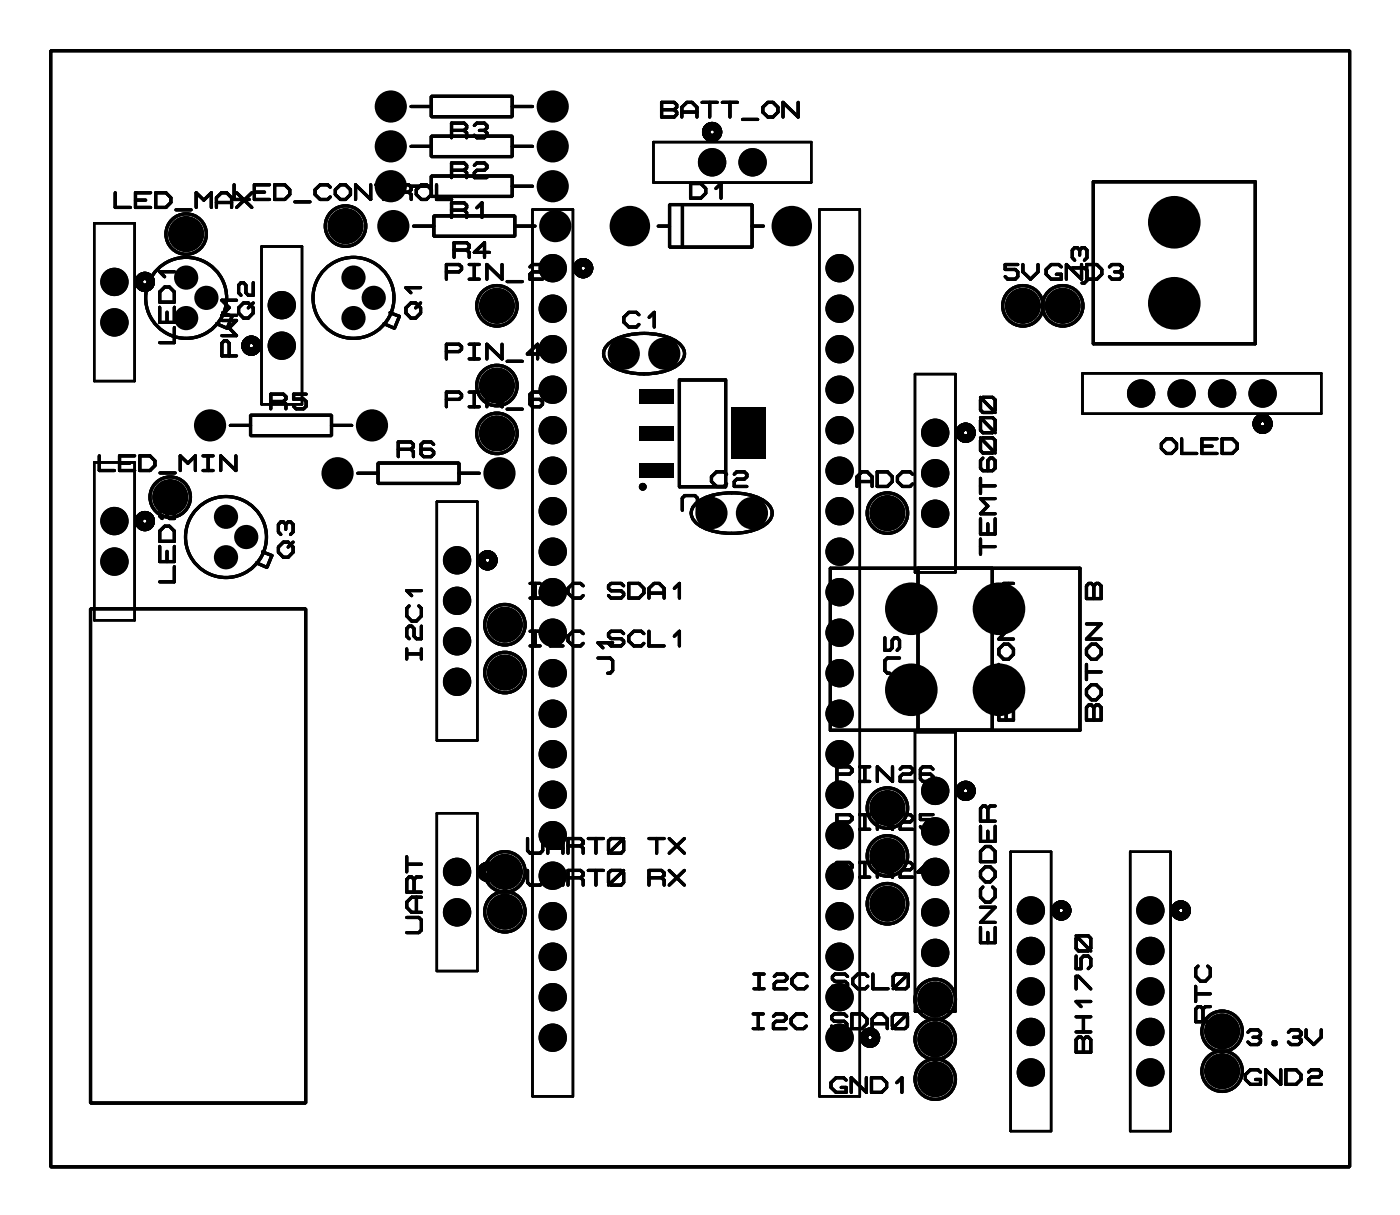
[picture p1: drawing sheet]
<svg xmlns="http://www.w3.org/2000/svg" width="88mm" height="76mm" viewBox="0 0 88 76" stroke-linecap="round" stroke-linejoin="round" font-family="sans-serif">
<path d="M40.1 29h2.2v.9h-2.2zM40.1 26.7h2.2v.9h-2.2zM40.1 24.4h2.2v.9h-2.2zM45.9 25.6h2.2v3.2h-2.2z" fill="#000"/>
<g fill="none" stroke="#000" stroke-width=".51">
<circle cx="9.1" cy="17.7" r=".38"/>
<circle cx="36.6" cy="16.8" r=".38"/>
<circle cx="44.7" cy="8.3" r=".38"/>
<circle cx="9.1" cy="32.7" r=".38"/>
<circle cx="15.8" cy="21.7" r=".38"/>
<circle cx="30.6" cy="35.1" r=".38"/>
<circle cx="60.6" cy="27.1" r=".38"/>
<circle cx="79.2" cy="26.6" r=".38"/>
<circle cx="30.6" cy="54.7" r=".38"/>
<circle cx="60.6" cy="49.6" r=".38"/>
<circle cx="66.6" cy="57.1" r=".38"/>
<circle cx="74.1" cy="57.1" r=".38"/>
<circle cx="54.6" cy="65.1" r=".38"/>
</g>
<g fill="none" stroke="#000" stroke-width=".15">
<path d="M5.9 14h2.5v9.9h-2.5zM16.4 15.5h2.5v9.9h-2.5zM33.4 13.1h2.5v55.7h-2.5zM41 8.9h9.9v2.5h-9.9zM51.4 13.1h2.5v55.7h-2.5zM5.9 29h2.5v9.9h-2.5zM27.4 31.5h2.5v14.9h-2.5zM57.4 23.5h2.5v12.4h-2.5zM67.9 23.4h15v2.5h-15zM27.4 51h2.5v9.9h-2.5zM57.4 45.9h2.5v17.5h-2.5zM63.4 53.4h2.5v17.5h-2.5z"/>
<path d="M70.9 53.4h2.5v17.5h-2.5z"/>
</g>
<g fill="none" stroke="#000" stroke-width=".2">
<path d="M3.2 3.2h81.5v70h-81.5zM7.2 12.1v.9h1M8.5 12.5h.6M9.4 12.1h-.9v.9h.9M9.8 12.1h.6l.3 .3v.3l-.3 .3h-.6zM10 18.3l.3-.3h.3l.3 .3v.6h-.9zM10 19.3v.9h.9v-.9M10.5 19.6v.6M10.9 17h-.9l.3 .4M11 13.2h1M12.3 13v-.9l.5 .4 .5-.4v.9M13.6 13v-.6l.3-.3h.3l.3 .3v.6"/>
<path d="M13.6 12.7h.9M14 19.6l.6 .2-.3 .8M14.7 11.6v.9h.9M14.8 18.8h-.9l.5 .5-.5 .5h.9M14.8 12.1l1 .9M15.3 19h.3l.3 .3v.3l-.3 .3h-.3l-.3-.3v-.3zM15.8 12.1l-1 .9M15.9 17.7v.8h-.3l-.2-.1v-.5l-.1-.2h-.2l-.1 .2v.5l.1 .1M15.9 19l-.3 .3M16 12h.6M16.9 11.6h-.9v.9h.9M17.2 11.6h.7l.3 .3v.3l-.3 .3h-.7z"/>
<path d="M18.5 12.7h.9M20.7 11.7l-.1-.1h-.5l-.3 .3v.3l.3 .3h.5l.1-.2M21 11.9l.4-.3h.3l.3 .3v.3l-.3 .3h-.3l-.4-.3zM23.3 11.6v.9l-1-.9v.9M23.6 11.6h.9M24.1 11.6v.9M24.5 19.6l.6 .2-.3 .8M24.8 12h.8M25.5 19.3l.3-.3h.3l.3 .3v.3l-.3 .3h-.3l-.3-.3zM25.6 12l.2-.1v-.2l-.2-.1h-.8v.9M25.6 12l.2 .2v.3M25.8 11.7h1.3"/>
<path d="M25.8 9.2h1.3M25.8 6.7h1.3M25.9 14.2h1.3M26.1 11.9l.3-.3h.4l.3 .3v.3l-.3 .3h-.4l-.3-.3zM26.4 19l-.3 .3M26.4 18h-.9l.3 .4M27.1 11h5v1.3h-5zM27.1 8.5h5v1.3h-5zM27.1 6h5v1.3h-5zM27.2 13.5h5.1v1.3h-5.1zM27.4 11.6v.9h.9M28 17h.8l.2-.1v-.2l-.2-.1h-.8v.9"/>
<path d="M28.3 13.2h.8M28.3 10.7h.8M28.3 8.2h.8M28.5 15.7h.8M29.1 8.2l.2-.2v-.1l-.2-.2h-.8v.9M29.1 10.7l.2-.2v-.1l-.2-.2h-.8v.9M29.1 13.2l.2-.2v-.1l-.2-.2h-.8v.9M29.1 8.2l.2 .1v.3M29.1 10.7l.2 .1v.3M29.1 13.2l.2 .1v.3M29.3 15.7l.1-.2v-.1l-.1-.2h-.8v.9M29.3 15.7l.1 .1v.3"/>
<path d="M29.4 16.6h.7M29.4 17.5h.7M29.8 10.4l.1-.2h.5l.1 .2v.1l-.1 .2h-.5l-.1 .1v.3h.7M29.8 7.9l.1-.2h.5l.1 .2v.1l-.1 .2M29.8 16.6v.9M29.9 13l.3-.3v.9M30.1 8.2h.3M30.4 8.2l.1 .1v.2l-.1 .1h-.5l-.1-.1M30.7 15.8h-.9l.6-.6v.9M31.5 16.6v.9l-1-.9v.9M31.8 17.7h1M32.1 11.7h1.3"/>
<path d="M32.1 9.2h1.3M32.1 6.7h1.3M32.3 14.2h1.3M33.2 16.7l.2-.1h.5l.1 .1v.2l-.1 .1h-.5l-.2 .2v.3h.8M40.1 19.7l-.2-.1h-.4l-.4 .3v.3l.4 .3h.4l.2-.2M40.7 19.9l.3-.3v.9M41.3 14.2h.7M41.5 6.4h.8l.2 .2v.1l-.2 .2 .2 .1v.2l-.2 .1h-.8zM41.5 6.9h.8M42 12.8h5.2v2.7h-5.2zM42.8 7.3v-.6l.3-.3h.3l.3 .3v.6M42.8 7h.9"/>
<path d="M42.8 12.9v2.6M43.3 11.5h.7l.3 .3v.3l-.3 .3h-.7zM44 6.4h1M44.5 6.4v.9M44.9 11.8l.3-.3v.9M45.3 6.4h1M45.8 6.4v.9M46.6 7.5h.9M47.2 14.2h.7M47.9 6.7l.3-.3h.3l.3 .3v.3l-.3 .3h-.3l-.3-.3zM50.1 6.4v.9l-1-.9v.9M63.9 16.6h-.8v.3h.6l.2 .1v.3l-.2 .2h-.5l-.1-.2"/>
<path d="M64.2 16.6v.4l.5 .5 .4-.5v-.4M66.6 16.7l-.2-.1h-.4l-.4 .3v.3l.4 .3h.6v-.3h-.3M67.3 16.8h.7l.2 .2M67.7 15.7l.2-.2h.1l.2 .2v.5l-.2 .1M67.7 15.7l-.1-.2h-.2l-.1 .2v.5l.1 .1M67.7 15.7v.3M67.9 16.6v.9l-1-.9v.9M68.2 17.5h.6l.3-.3v-.3l-.3-.3h-.6v1l-.2 .1h-.1M68.6 11.4h10.2v10.2h-10.2zM69.6 16.7l.2-.1h.4l.2 .1v.2l-.2 .1M69.9 17h.3M70.2 17l.2 .2v.1l-.2 .2h-.4l-.2-.2"/>
<path d="M5.7 38.2h13.5v31h-13.5zM6.2 28.6v.9h1M7.5 29h.6M8.4 28.6h-.9v.9h.9M8.8 28.6h.6l.3 .3v.3l-.3 .3h-.6zM10 33.3l.3-.3h.3l.3 .3v.6h-.9zM10 34.3v.9h.9v-.9M10 29.7h1M10.5 34.6v.6M10.9 20.5v1h-.9M10.9 31.7v.8h-.3l-.1-.1v-.5l-.2-.2h-.1l-.2 .2v.5l.2 .1M10.9 35.5v1h-.9"/>
<path d="M11.3 29.5v-.9l.5 .4 .5-.4v.9M12.7 29.5h.7M12.7 28.6h.7M13.1 28.6v.9M13.6 20.3l.6 .3M13.9 20.1h.9l-.4 .5 .4 .4h-.9M14.4 22.3v-.8l-.2-.1h-.1l-.2 .1v.8h.9M14.4 26.7h1.3M14.8 28.6v.9l-1-.9v.9M15.7 26h5.1v1.3h-5.1zM16.1 35.3l.6 .3M16.5 34.6l.6 .2-.3 .8"/>
<path d="M17 25.2h.8M17.5 34.3l.3-.3h.3l.3 .3v.3l-.3 .3h-.3l-.3-.3zM17.8 25.2l.1-.2v-.1l-.1-.2h-.8v.9M17.8 25.2l.1 .1v.3M17.9 32.9l-.1-.2h-.2l-.1 .2v.5l.1 .1M17.9 32.9l.2-.2h.1l.2 .2v.5l-.2 .1M17.9 32.9v.3M18.4 34l-.3 .3M19.2 24.7h-.8v.3h.6l.2 .2v.3l-.2 .1h-.4l-.2-.1M20.8 26.7h1.3M22.4 29.7h1.3M23.7 29h5.1v1.3h-5.1z"/>
<path d="M24.1 20.3l.6 .3M25 28.2h.8M25.7 38l-.2 .2v.4l.3 .3h.3l.3-.3v-.4l-.1-.2M25.8 28.2l.1-.2v-.1l-.1-.2h-.8v.9M25.8 28.2l.1 .1v.3M26.4 39.3v.8h-.3l-.1-.2v-.5l-.2-.1h-.1l-.2 .1v.5l.2 .2M26.4 37h-.9l.3 .4M27.2 27.9l-.2-.2h-.4l-.2 .2v.6l.2 .1h.4l.2-.1v-.2l-.2-.1h-.6M28 25h.8l.2-.1v-.2l-.2-.1h-.8v.9M28 22h.8l.2-.1v-.2l-.2-.1h-.8v.9M28.8 29.7h1.3M29.4 21.6h.7"/>
<path d="M29.4 22.5h.7M29.4 24.6h.7M29.4 25.5h.7M29.8 21.6v.9M29.8 24.6v.9M31.5 21.6v.9l-1-.9v.9M31.5 24.6v.9l-1-.9v.9M31.8 25.7h1M31.8 22.7h1M33.3 36.6h.6M33.3 37.5h.6M33.3 39.6h.6"/>
<path d="M33.6 36.6v.9M33.6 39.6v.9M34 24.7l-.1-.1h-.5l-.2 .1v.6l.2 .2h.5l.1-.2v-.1l-.1-.2h-.7M34 22.2h-.9l.6-.6v.9M34.5 39.7l.2-.1h.5l.1 .1v.2l-.1 .1h-.5l-.2 .2v.3h.8M34.5 36.7l.2-.1h.5l.1 .1v.2l-.1 .1h-.5l-.2 .2v.3h.8M36.6 36.7l-.2-.1h-.4l-.4 .3v.3l.4 .3h.4l.2-.2M36.6 39.7l-.2-.1h-.4l-.4 .3v.3l.4 .3h.4l.2-.2M38.2 21.5a4.2 4.2 0 0 1 4.4 0 .78 .78 0 0 1 0 1.3 4.2 4.2 0 0 1-4.4 0 .78 .78 0 0 1 0-1.3zM39.1 39.7l-.1-.1h-.7l-.1 .1v.2l.1 .1h.7l.1 .2v.1l-.1 .2h-.7l-.1-.2M39.1 36.7l-.1-.1h-.7l-.1 .1v.2l.1 .1h.7l.1 .2v.1l-.1 .2h-.7l-.1-.2M39.4 36.6h.7l.3 .3v.3l-.3 .3h-.7z"/>
<path d="M40.4 39.7l-.2-.1h-.4l-.4 .3v.3l.4 .3h.4l.2-.2M40.7 37.5v-.6l.3-.3h.4l.3 .3v.6M40.7 39.6v.9h1M40.7 37.2h1M42.3 36.9l.3-.3v.9M42.3 39.9l.3-.3v.9M42.6 23.8h2.9v6.7h-2.9zM42.8 32v-.8l.2-.1h.6l.2 .1v.8M43.7 31.5a4.2 4.2 0 0 1 4.4 0 .78 .78 0 0 1 0 1.3 4.2 4.2 0 0 1-4.4 0 .78 .78 0 0 1 0-1.3zM44.7 31.1v.9l-.3-.3M45.6 29.7l-.2-.1h-.4l-.4 .3v.3l.4 .3h.4l.2-.2M46.1 29.7l.1-.1h.5l.2 .1v.2l-.2 .1h-.5l-.1 .2v.3h.8"/>
<path d="M52.1 35.6h15.7v10.2h-15.7zM53.8 30.5v-.6l.3-.3h.3l.3 .3v.6M53.8 30.2h.9M55 29.6h.7l.3 .3v.3l-.3 .3h-.7zM55.5 40v.8h.3l.2-.2v-.4l.1-.2h.2l.1 .2v.4l-.1 .2M57.3 29.7l-.2-.1h-.5l-.3 .3v.3l.3 .3h.5l.2-.2M57.6 35.6v10.2M61.5 30v.9M61.5 32.5v1h.9v-1M61.5 33.8v1M61.5 34.3h.9M61.5 30.5h.9"/>
<path d="M61.5 27.5l.9 .9M61.5 26.2l.9 .9M61.5 24.9l.9 1M61.7 24.9h.6l.1 .2v.6l-.1 .2h-.6l-.2-.2v-.6zM61.7 26.2h.6l.1 .1v.7l-.1 .1h-.6l-.2-.1v-.7zM61.7 27.5h.6l.1 .1v.6l-.1 .2h-.6l-.2-.2v-.6zM61.7 28.7l-.2 .2v.5l.2 .1h.6l.1-.1v-.5l-.1-.2h-.2l-.1 .2v.6M62 32.8v.7M62.3 35.6v10.2M62.4 31.3h-.9l.5 .4-.5 .5h.9M62.7 39.1h.9l-.9 1h.9M63.3 36.6v.9"/>
<path d="M63.6 36.6h-.6l-.3 .3v.3l.3 .3h.6M68.2 39.1h.9l-.9 1h.9M68.3 36.6h.2l.1 .1 .2-.1h.1l.2 .1v.8h-.9v-.8zM68.6 36.7v.8M72.9 27.8l.3-.3h.3l.3 .3v.3l-.3 .3h-.3l-.3-.3zM74.1 27.5v.9h1M75.4 28h.6M76.4 27.5h-1v.9h1M76.7 27.5h.6l.3 .3v.3l-.3 .3h-.6zM25.5 40.7v.6M25.5 53.7v1M25.5 41h.9"/>
<path d="M25.5 57.5h.8l.1 .2v.6l-.1 .2h-.8M25.5 54.2h.9M26 55.2l-.2-.2h-.1l-.2 .2v.7h.9M26 55.2v.7M26.1 56.3v.9M26.4 56.3h-.6l-.3 .3v.3l.3 .3h.6M26.4 40.7v.6M26.4 55h-.3l-.1 .2M33.1 52.6v.7l.2 .2h.6l.1-.2v-.7M33.1 54.6v.7l.2 .2h.6l.1-.2v-.7M33.3 40.5h.6M34.4 53.5v-.6l.3-.3h.3l.3 .3v.6"/>
<path d="M34.4 55.5v-.6l.3-.3h.3l.3 .3v.6M34.4 55.2h.9M34.4 53.2h.9M35.6 55h.8M35.6 53h.8M36.4 53l.2-.1v-.2l-.2-.1h-.8v.9M36.4 55l.2-.1v-.2l-.2-.1h-.8v.9M36.4 53l.2 .2v.3M36.4 55l.2 .2v.3M36.9 54.6h1M36.9 52.6h1M37.4 52.6v.9"/>
<path d="M37.4 54.6v.9M37.5 41.3h.8l.1 .1v.7l-.1 .1h-.2M38.2 52.7l.1-.1h.7l.1 .1v.6l-.1 .2h-.7l-.1-.2zM38.2 54.7l.1-.1h.7l.1 .1v.6l-.1 .2h-.7l-.1-.2zM38.4 40.3h-.9l.3 .3M39.1 54.6l-.9 .9M39.1 52.6l-.9 .9M40.7 55h.8M40.7 52.6h1M41.2 52.6v.9M41.5 55l.2-.1v-.2l-.2-.1h-.8v.9M41.5 55l.2 .2v.3"/>
<path d="M42 54.6l.9 .9M42 52.6l.9 .9M42.9 54.6l-.9 .9M42.9 52.6l-.9 .9M52.5 48.5h.8l.2-.1v-.2l-.2-.1h-.8v.9M52.5 51.5h.8l.2-.1v-.2l-.2-.1h-.8v.9M52.5 54.5h.8l.2-.1v-.2l-.2-.1h-.8v.9M53.9 54.1h.7M53.9 55h.7M53.9 51.1h.7M53.9 52h.7M53.9 48.1h.7"/>
<path d="M53.9 49h.7M54.3 48.1v.9M54.3 51.1v.9M54.3 54.1v.9M56 48.1v.9l-1-.9v.9M56 51.1v.9l-1-.9v.9M56 54.1v.9l-1-.9v.9M56.4 41.3h-.7l-.2 .1v.7l.2 .1h.1M56.5 54.2l.1-.1h.5l.2 .1v.2l-.2 .1h-.5l-.1 .2v.3h.8M56.5 48.2l.1-.1h.5l.2 .1v.2l-.2 .1h-.5l-.1 .2v.3h.8M56.5 51.2l.1-.1h.5l.2 .1v.2l-.2 .1h-.5l-.1 .2v.3h.8M58.5 54.7h-.9l.6-.6v.9"/>
<path d="M58.5 51.1h-.8v.3h.7l.1 .1v.3l-.1 .2h-.5l-.2-.2M58.5 48.2l-.1-.1h-.5l-.2 .1v.6l.2 .2h.5l.1-.2v-.1l-.1-.2h-.7M61.5 51.8v1h.9v-1M61.5 58.2v.9h.9v-.9M61.5 56.9h.9l-.9 .9h.9M61.7 55.6l-.2 .2v.5l.3 .3h.3l.3-.3v-.5l-.1-.2M61.8 53.1h.3l.3 .3v.6h-.9v-.6zM61.8 54.4h.3l.3 .3v.3l-.3 .3h-.3l-.3-.3v-.3zM62 50.7l-.2-.2h-.1l-.2 .2v.8h.9M62 50.7v.8M62 52.1v.7M62 58.5v.6"/>
<path d="M62.4 50.5h-.3l-.1 .2M62.7 40.7l.3-.3h.3l.3 .3v.3l-.3 .3h-.3l-.3-.3zM62.7 41.7v.9M62.7 42.1h.9M62.8 44.2h.2l.1 .2 .2-.2h.1l.2 .2v.8h-.9v-.8zM63 42.9h.3l.3 .3v.4l-.3 .3h-.3l-.3-.3v-.4zM63.1 44.4v.8M67.5 60v.7h.3v-.6l.2-.1h.3l.1 .1v.5l-.1 .1M67.5 58.7l.9 .9M67.7 58.7h.6l.1 .1v.7l-.1 .1h-.6l-.2-.1v-.7zM68.2 42.1h.9M68.2 41.7v.9"/>
<path d="M68.3 44.2h.2l.1 .2 .2-.2h.1l.2 .2v.8h-.9v-.8zM68.5 42.9h.3l.3 .3v.4l-.3 .3h-.3l-.3-.3v-.4zM68.5 40.4h.3l.3 .3v.3l-.3 .3h-.3l-.3-.3v-.3zM68.6 44.4v.8M47.3 63.6h.6M47.3 64.5h.6M47.3 61.1h.6M47.3 62h.6M47.6 63.6v.9M47.6 61.1v.9M48.5 63.7l.2-.1h.5l.1 .1v.2l-.1 .1h-.5l-.2 .2v.3h.8M48.6 61.2l.1-.1h.5l.2 .1v.2l-.2 .1h-.5l-.1 .2v.3h.8"/>
<path d="M50.6 63.7l-.2-.1h-.4l-.4 .3v.3l.4 .3h.4l.2-.2M50.6 61.2l-.1-.1h-.5l-.3 .3v.3l.3 .3h.5l.1-.2M53.1 67.7l-.2-.1h-.4l-.4 .3v.3l.4 .3h.6v-.3h-.3M53.1 63.7l-.1-.1h-.7l-.1 .1v.2l.1 .1h.7l.1 .2v.1l-.1 .2h-.7l-.1-.2M53.2 61.2l-.2-.1h-.6l-.2 .1v.2l.2 .1h.6l.2 .2v.1l-.2 .2h-.6l-.2-.2M53.4 63.6h.7l.3 .3v.3l-.3 .3h-.7zM54.4 67.6v.9l-1-.9v.9M54.4 61.2l-.1-.1h-.5l-.3 .3v.3l.3 .3h.5l.1-.2M54.7 67.6h.6l.3 .3v.3l-.3 .3h-.6zM54.7 64.5v-.6l.3-.3h.4l.3 .3v.6M54.7 64.2h1M54.8 61.1v.9h.9"/>
<path d="M56 63.7l.1-.1h.7l.1 .1v.6l-.1 .2h-.7l-.1-.2zM56 61.2l.2-.1h.6l.2 .1v.6l-.2 .2h-.6l-.2-.2zM56.3 67.9l.3-.3v.9M56.9 63.6l-.9 .9M57 61.1l-1 .9M67.5 62v-.8h.2l.7 .8M67.5 64.7h.9M67.5 63.8h.9M67.7 65h.1l.2 .2 .1-.2h.2l.1 .2v.8h-.9v-.8zM68 63.8v.9M68 65.2v.8M68.4 62.8h-.9l.3 .3"/>
<path d="M75 61.9v.9M75 62.3h.9M75.2 60.6l-.2 .1v.5l.3 .3h.3l.3-.3v-.5l-.1-.1M75.5 63.3l-.2-.2h-.1l-.2 .2v.8h.9M75.5 63.3v.8M75.9 63.1h-.3l-.1 .2M78.3 64.7l.2-.1h.4l.2 .1v.2l-.2 .1M78.6 65h.3M78.9 65l.2 .2v.1l-.2 .2h-.4l-.2-.2M79.1 67.2l-.2-.1h-.4l-.4 .3v.3l.4 .3h.6v-.3h-.3M79.9 65.3h.1v.2h-.1zM80.4 67.1v.9l-1-.9v.9"/>
<path d="M80.7 67.1h.6l.3 .3v.3l-.3 .3h-.6zM80.8 64.7l.2-.1h.5l.1 .1v.2l-.1 .1M81.2 65h.3M81.5 65l.1 .2v.1l-.1 .2h-.5l-.2-.2M81.9 64.6v.4l.5 .5 .5-.5v-.4M82.1 67.2l.2-.1h.4l.2 .1v.2l-.2 .1h-.4l-.2 .2v.3h.8"/>
<circle cx="11.7" cy="18.7" r="2.54"/>
<circle cx="11.7" cy="14.7" r="1.27"/>
<circle cx="11.7" cy="14.7" r=".64"/>
<circle cx="21.7" cy="14.2" r="1.27"/>
<circle cx="21.7" cy="14.2" r=".64"/>
<circle cx="22.2" cy="18.7" r="2.54"/>
<circle cx="31.2" cy="19.2" r="1.27"/>
<circle cx="31.2" cy="19.2" r=".64"/>
<circle cx="64.2" cy="19.2" r="1.27"/>
<circle cx="64.2" cy="19.2" r=".64"/>
<circle cx="66.7" cy="19.2" r="1.27"/>
<circle cx="66.7" cy="19.2" r=".64"/>
<circle cx="10.7" cy="31.2" r="1.27"/>
<circle cx="10.7" cy="31.2" r=".64"/>
<circle cx="14.2" cy="33.7" r="2.54"/>
<circle cx="31.2" cy="27.2" r="1.27"/>
<circle cx="31.2" cy="24.2" r="1.27"/>
<circle cx="31.2" cy="27.2" r=".64"/>
<circle cx="31.2" cy="24.2" r=".64"/>
<circle cx="31.7" cy="39.2" r="1.27"/>
<circle cx="31.7" cy="39.2" r=".64"/>
<circle cx="55.7" cy="32.2" r="1.27"/>
<circle cx="55.7" cy="32.2" r=".64"/>
<circle cx="31.7" cy="42.2" r="1.27"/>
<circle cx="31.7" cy="54.7" r="1.27"/>
<circle cx="31.7" cy="57.2" r="1.27"/>
<circle cx="31.7" cy="57.2" r=".64"/>
<circle cx="31.7" cy="42.2" r=".64"/>
<circle cx="31.7" cy="54.7" r=".64"/>
<circle cx="55.7" cy="56.7" r="1.27"/>
<circle cx="55.7" cy="53.7" r="1.27"/>
<circle cx="55.7" cy="50.7" r="1.27"/>
<circle cx="55.7" cy="56.7" r=".64"/>
<circle cx="55.7" cy="53.7" r=".64"/>
<circle cx="55.7" cy="50.7" r=".64"/>
<circle cx="58.7" cy="65.2" r="1.27"/>
<circle cx="58.7" cy="67.7" r="1.27"/>
<circle cx="58.7" cy="62.7" r="1.27"/>
<circle cx="58.7" cy="62.7" r=".64"/>
<circle cx="58.7" cy="65.2" r=".64"/>
<circle cx="58.7" cy="67.7" r=".64"/>
<circle cx="76.7" cy="64.7" r="1.27"/>
<circle cx="76.7" cy="67.2" r="1.27"/>
<circle cx="76.7" cy="67.2" r=".64"/>
<circle cx="76.7" cy="64.7" r=".64"/>
</g>
<circle cx="40.3" cy="30.5" r=".12" fill="none" stroke="#000" stroke-width=".25"/>
<g fill="#000">
<path d="M40.1 29h2.2v.9h-2.2z" fill-rule="evenodd"/>
<path d="M40.1 26.7h2.2v.9h-2.2z" fill-rule="evenodd"/>
<path d="M40.1 24.4h2.2v.9h-2.2z" fill-rule="evenodd"/>
<path d="M45.9 25.5h2.2v3.3h-2.2z" fill-rule="evenodd"/>
<circle cx="7.2" cy="17.7" r=".89"/>
<circle cx="11.7" cy="14.7" r="1.14"/>
<circle cx="11.7" cy="20" r=".76"/>
<circle cx="11.7" cy="17.4" r=".76"/>
<circle cx="12.9" cy="18.7" r=".76"/>
<circle cx="17.7" cy="19.1" r=".89"/>
<circle cx="21.7" cy="14.2" r="1.14"/>
<circle cx="22.2" cy="20" r=".76"/>
<circle cx="22.2" cy="17.4" r=".76"/>
<circle cx="23.4" cy="18.7" r=".76"/>
<circle cx="24.5" cy="11.7" r="1.01"/>
<circle cx="24.5" cy="9.2" r="1.01"/>
<circle cx="24.5" cy="6.7" r="1.01"/>
<circle cx="24.7" cy="14.2" r="1.01"/>
<circle cx="31.2" cy="19.2" r="1.14"/>
<circle cx="34.7" cy="9.2" r="1.01"/>
<circle cx="34.7" cy="6.7" r="1.01"/>
<circle cx="34.7" cy="11.7" r="1.01"/>
<circle cx="34.7" cy="16.8" r=".89"/>
<circle cx="34.7" cy="19.4" r=".89"/>
<circle cx="34.8" cy="14.2" r="1.01"/>
<circle cx="39.5" cy="14.2" r="1.27"/>
<circle cx="44.7" cy="10.2" r=".89"/>
<circle cx="47.2" cy="10.2" r=".89"/>
<circle cx="49.7" cy="14.2" r="1.27"/>
<circle cx="52.7" cy="19.4" r=".89"/>
<circle cx="52.7" cy="16.8" r=".89"/>
<circle cx="64.2" cy="19.2" r="1.14"/>
<circle cx="66.7" cy="19.2" r="1.14"/>
<circle cx="73.7" cy="13.9" r="1.65"/>
<circle cx="73.7" cy="19" r="1.65"/>
<circle cx="7.2" cy="35.2" r=".89"/>
<circle cx="7.2" cy="32.7" r=".89"/>
<circle cx="7.2" cy="20.2" r=".89"/>
<circle cx="10.7" cy="31.2" r="1.14"/>
<circle cx="13.2" cy="26.7" r="1.01"/>
<circle cx="14.2" cy="35" r=".76"/>
<circle cx="14.2" cy="32.4" r=".76"/>
<circle cx="15.4" cy="33.7" r=".76"/>
<circle cx="17.7" cy="21.7" r=".89"/>
<circle cx="21.2" cy="29.7" r="1.01"/>
<circle cx="23.3" cy="26.7" r="1.01"/>
<circle cx="28.7" cy="37.7" r=".89"/>
<circle cx="28.7" cy="35.1" r=".89"/>
<circle cx="31.2" cy="27.2" r="1.14"/>
<circle cx="31.2" cy="24.2" r="1.14"/>
<circle cx="31.3" cy="29.7" r="1.01"/>
<circle cx="31.7" cy="39.2" r="1.14"/>
<circle cx="34.7" cy="32.1" r=".89"/>
<circle cx="34.7" cy="24.4" r=".89"/>
<circle cx="34.7" cy="37.1" r=".89"/>
<circle cx="34.7" cy="21.9" r=".89"/>
<circle cx="34.7" cy="39.7" r=".89"/>
<circle cx="34.7" cy="27" r=".89"/>
<circle cx="34.7" cy="34.6" r=".89"/>
<circle cx="34.7" cy="29.5" r=".89"/>
<circle cx="39.1" cy="22.2" r="1.01"/>
<circle cx="41.7" cy="22.2" r="1.01"/>
<circle cx="44.6" cy="32.2" r="1.01"/>
<circle cx="47.2" cy="32.2" r="1.01"/>
<circle cx="52.7" cy="37.1" r=".89"/>
<circle cx="52.7" cy="27" r=".89"/>
<circle cx="52.7" cy="39.7" r=".89"/>
<circle cx="52.7" cy="24.4" r=".89"/>
<circle cx="52.7" cy="32.1" r=".89"/>
<circle cx="52.7" cy="34.6" r=".89"/>
<circle cx="52.7" cy="29.5" r=".89"/>
<circle cx="52.7" cy="21.9" r=".89"/>
<circle cx="55.7" cy="32.2" r="1.14"/>
<circle cx="57.2" cy="38.2" r="1.65"/>
<circle cx="58.7" cy="29.7" r=".89"/>
<circle cx="58.7" cy="32.2" r=".89"/>
<circle cx="58.7" cy="27.1" r=".89"/>
<circle cx="62.7" cy="38.2" r="1.65"/>
<circle cx="71.6" cy="24.7" r=".89"/>
<circle cx="74.1" cy="24.7" r=".89"/>
<circle cx="76.7" cy="24.7" r=".89"/>
<circle cx="79.2" cy="24.7" r=".89"/>
<circle cx="28.7" cy="54.7" r=".89"/>
<circle cx="28.7" cy="40.2" r=".89"/>
<circle cx="28.7" cy="42.8" r=".89"/>
<circle cx="28.7" cy="57.2" r=".89"/>
<circle cx="31.7" cy="42.2" r="1.14"/>
<circle cx="31.7" cy="54.7" r="1.14"/>
<circle cx="31.7" cy="57.2" r="1.14"/>
<circle cx="34.7" cy="57.5" r=".89"/>
<circle cx="34.7" cy="49.8" r=".89"/>
<circle cx="34.7" cy="42.2" r=".89"/>
<circle cx="34.7" cy="54.9" r=".89"/>
<circle cx="34.7" cy="47.3" r=".89"/>
<circle cx="34.7" cy="52.4" r=".89"/>
<circle cx="34.7" cy="44.8" r=".89"/>
<circle cx="52.7" cy="49.8" r=".89"/>
<circle cx="52.7" cy="42.2" r=".89"/>
<circle cx="52.7" cy="57.5" r=".89"/>
<circle cx="52.7" cy="54.9" r=".89"/>
<circle cx="52.7" cy="44.8" r=".89"/>
<circle cx="52.7" cy="47.3" r=".89"/>
<circle cx="52.7" cy="52.4" r=".89"/>
<circle cx="55.7" cy="53.7" r="1.14"/>
<circle cx="55.7" cy="56.7" r="1.14"/>
<circle cx="55.7" cy="50.7" r="1.14"/>
<circle cx="57.2" cy="43.3" r="1.65"/>
<circle cx="58.7" cy="57.2" r=".89"/>
<circle cx="58.7" cy="49.6" r=".89"/>
<circle cx="58.7" cy="52.1" r=".89"/>
<circle cx="58.7" cy="54.7" r=".89"/>
<circle cx="58.7" cy="59.8" r=".89"/>
<circle cx="62.7" cy="43.3" r="1.65"/>
<circle cx="64.7" cy="57.1" r=".89"/>
<circle cx="64.7" cy="59.6" r=".89"/>
<circle cx="72.2" cy="59.6" r=".89"/>
<circle cx="72.2" cy="57.1" r=".89"/>
<circle cx="34.7" cy="65.1" r=".89"/>
<circle cx="34.7" cy="62.5" r=".89"/>
<circle cx="34.7" cy="60" r=".89"/>
<circle cx="52.7" cy="62.5" r=".89"/>
<circle cx="52.7" cy="65.1" r=".89"/>
<circle cx="52.7" cy="60" r=".89"/>
<circle cx="58.7" cy="65.2" r="1.14"/>
<circle cx="58.7" cy="67.7" r="1.14"/>
<circle cx="58.7" cy="62.7" r="1.14"/>
<circle cx="64.7" cy="64.7" r=".89"/>
<circle cx="64.7" cy="67.3" r=".89"/>
<circle cx="64.7" cy="62.2" r=".89"/>
<circle cx="72.2" cy="64.7" r=".89"/>
<circle cx="72.2" cy="67.3" r=".89"/>
<circle cx="72.2" cy="62.2" r=".89"/>
<circle cx="76.7" cy="64.7" r="1.14"/>
<circle cx="76.7" cy="67.2" r="1.14"/>
</g>
</svg>
